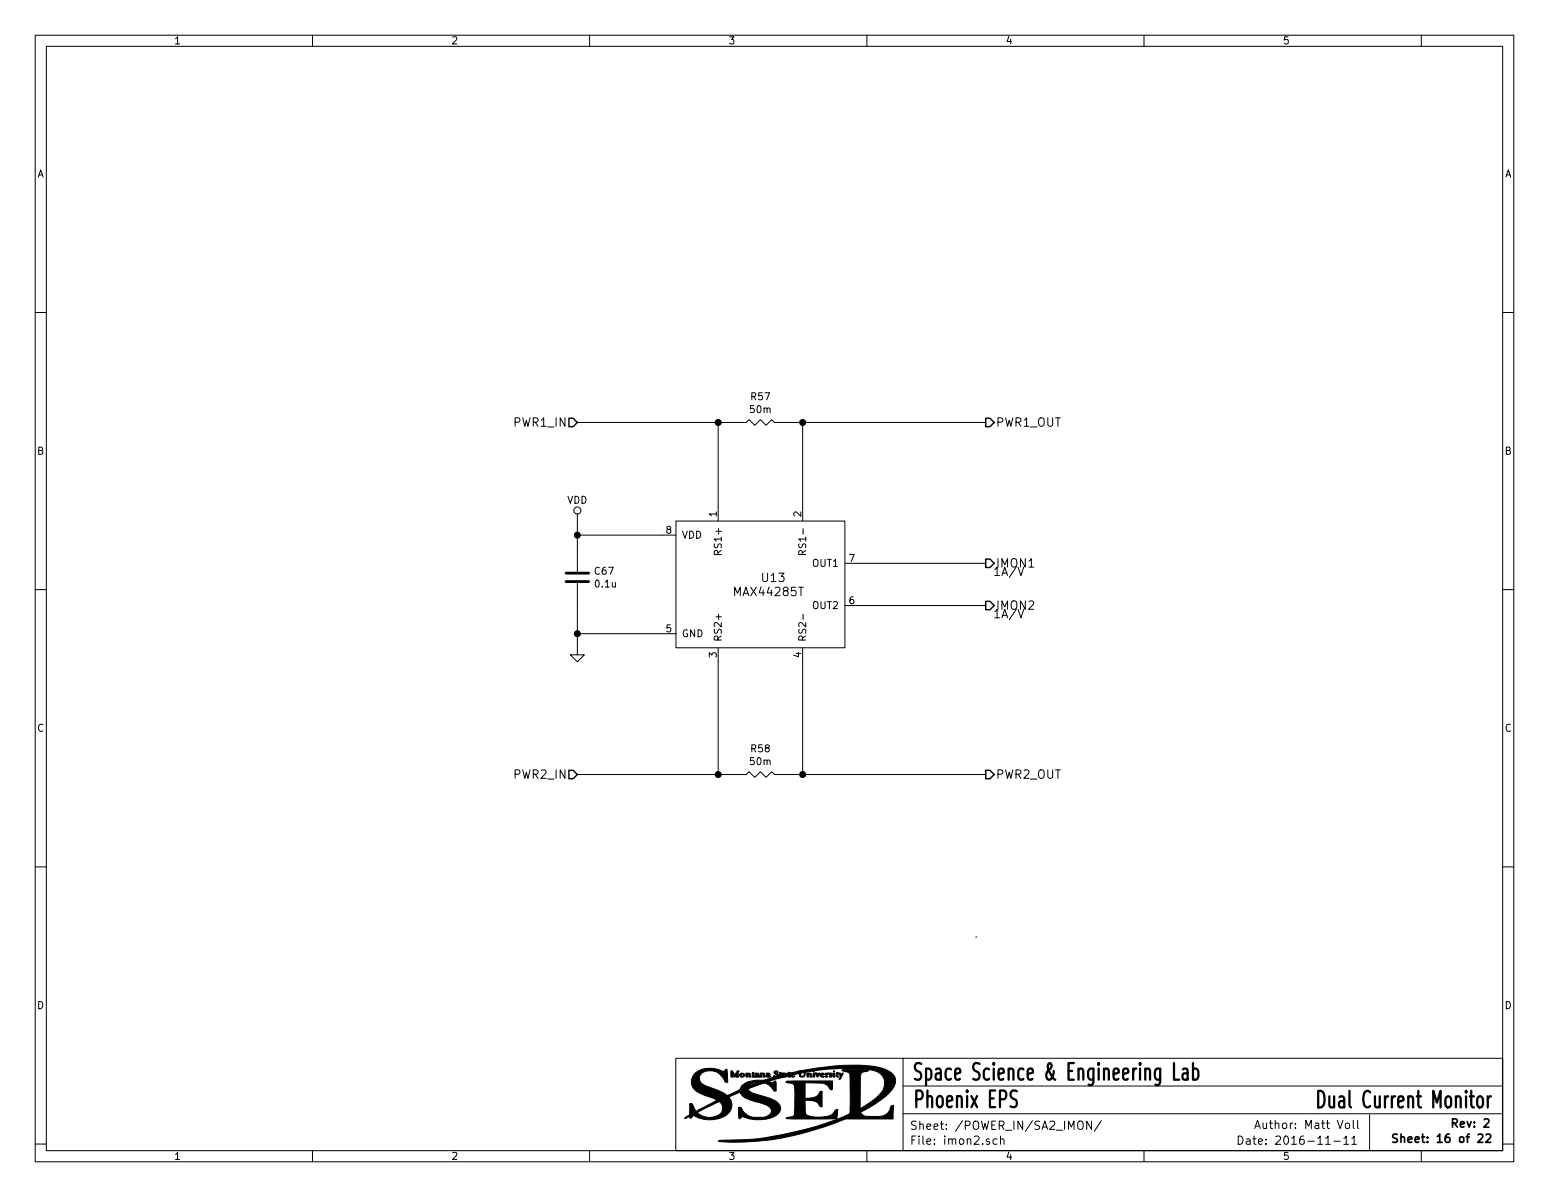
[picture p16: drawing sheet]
<svg xmlns="http://www.w3.org/2000/svg" width="279mm" height="216mm" viewBox="0 0 279 216" stroke-linecap="round" stroke-linejoin="round" font-family="sans-serif">
<defs><g id="words">
<g font-size="4.2">
<text x="164.4" y="194.9">Space Science &amp; Engineering Lab</text>
<text x="164.5" y="199.8">Phoenix EPS</text>
<text x="241.5" y="199.9">Dual Current</text>
</g>
<g font-size="2.1">
<text x="92.9" y="77">PWR1_IN</text>
<text x="179.6" y="77">PWR1_OUT</text>
<text x="132.7" y="107.5">MAX44285T</text>
<text x="137.5" y="105">U13</text>
<text x="179.1" y="103.9">1A/V</text>
<text x="179.6" y="102.4">IMON1</text>
<text x="179.1" y="111.5">1A/V</text>
<text x="179.6" y="110">IMON2</text>
<text x="92.9" y="140.5">PWR2_IN</text>
<text x="179.6" y="140.5">PWR2_OUT</text>
<text x="164.1" y="203.8">Sheet: /POWER_IN/SA2_IMON/</text>
<text x="228.6" y="203.6">Author: Matt Voll</text>
<text x="262.8" y="203.4">Rev: 2</text>
<text x="164.1" y="206.5">File: imon2.sch</text>
<text x="228.6" y="206.5">Date: 2016-11-11</text>
<text x="254.7" y="206.1">Sheet: 16 of 22</text>
</g>
<g font-size="1.8">
<text x="31.3" y="8">1</text>
<text x="81.4" y="8">2</text>
<text x="131.3" y="8">3</text>
<text x="181.4" y="8">4</text>
<text x="231.3" y="8">5</text>
<text x="6.7" y="32">A</text>
<text x="271.4" y="32">A</text>
<text x="135.4" y="74.5">50m</text>
<text x="135.5" y="72.2">R57</text>
<text x="6.7" y="82">B</text>
<text x="271.4" y="82">B</text>
<text x="102.3" y="90.9">VDD</text>
<text x="129.3" y="93.2" transform="rotate(-90 129.3 93.2)">1</text>
<text x="144.5" y="93.2" transform="rotate(-90 144.5 93.2)">2</text>
<text x="120.2" y="96.3">8</text>
<text x="122.9" y="97.2">VDD</text>
<text x="130.2" y="99.5" transform="rotate(-90 130.2 99.5)">RS1+</text>
<text x="145.4" y="99" transform="rotate(-90 145.4 99)">RS1-</text>
<text x="153.2" y="101.3">7</text>
<text x="107.3" y="103.7">C67</text>
<text x="107.5" y="106">0.1u</text>
<text x="146.7" y="102.2">OUT1</text>
<text x="146.7" y="109.9">OUT2</text>
<text x="153.2" y="109">6</text>
<text x="120.2" y="114">5</text>
<text x="122.9" y="114.9">GND</text>
<text x="129.3" y="118.6" transform="rotate(-90 129.3 118.6)">3</text>
<text x="130.2" y="115.8" transform="rotate(-90 130.2 115.8)">RS2+</text>
<text x="144.5" y="118.6" transform="rotate(-90 144.5 118.6)">4</text>
<text x="145.4" y="115.8" transform="rotate(-90 145.4 115.8)">RS2-</text>
<text x="6.7" y="132">C</text>
<text x="271.4" y="132">C</text>
<text x="135.4" y="138">50m</text>
<text x="135.5" y="135.7">R58</text>
<text x="6.7" y="182">D</text>
<text x="271.4" y="182">D</text>
<text x="31.3" y="209.2">1</text>
<text x="81.4" y="209.2">2</text>
<text x="131.3" y="209.2">3</text>
<text x="181.4" y="209.2">4</text>
<text x="231.3" y="209.2">5</text>
</g>
</g></defs>
<g fill="none" stroke="#000" stroke-width=".18">
<path d="M6.3 6.4h266.7v203.2h-266.7zM8.4 8.4h262.6v199.1h-262.6zM56.4 6.4v2M106.3 6.4v2M156.4 6.4v2M206.3 6.4v2M256.4 6.4v2M6.3 56.4h2.1M271 56.4h2M104.1 76.2h30.5l.5-.5 1 1 1.1-1 1 1 1-1 .5 .5h38.1M129.5 76.2v17.8M144.8 76.2v17.8"/>
<path d="M104.1 92.7v10.4M104.1 96.5h17.8M121.9 94h30.5v22.8h-30.5zM145.3 99.3l-.6 .4M6.3 106.3h2.1M104.1 105.2v12.9h1.3l-1.3 1.3-1.2-1.3h1.2M104.1 114.3h17.8M129.5 100l-.1-.6-.1-.1-.3 .1-.2 .1v.5h1.3M129.5 116.8v22.9M129.6 110.8v.9M144.7 100v-.6l-.2-.1-.3 .1-.1 .1v.5h1.2M144.8 116.8v22.9"/>
<path d="M144.9 110.8v.9M152.4 109.2h25.4M152.4 101.6h25.4M183.6 102.3l.5 1.5 .6-1.5M183.6 109.9l.5 1.5 .6-1.5M271 106.3h2M104.1 139.7h30.5l.5-.5 1 1 1.1-1 1 1 1-1 .5 .5h38.1M6.3 156.4h2.1M271 156.4h2M176 169h.1M121.9 190.9h149.1v16.6h-149.1zM162.9 195.9h108"/>
<path d="M162.9 190.9v16.6M6.3 206.3h2.1M56.4 207.5v2.1M106.3 207.5v2.1M156.4 207.5v2.1M162.9 200.9h108M179.8 205.5l-.4-.1-.3 .3 .1 .6 .2 .1 .4-.1M180.5 205.5l.2-.1 .3 .1 .1 .9M180.5 204.9v1.5M194.6 202.3a.5 .5 0 0 1 .5 0 .5 .5 0 0 1 .3 .4v.5a.5 .5 0 0 1-.5 .5 .5 .5 0 0 1-.5-.5v-.5zM196.9 202.2v1.5l-.9-1.5v1.5M198.7 202.1l-1.3 2"/>
<path d="M206.3 207.5v2.1M223.3 204.9a.76 .76 0 0 1 .9 .8 .76 .76 0 0 1-.9 .7zM224.8 205.5h.6l.1 .9M225.5 205.8h-.5l-.2 .2 .2 .4 .5-.1M226 205.4h.6M226.2 204.9v1.3l.4 .2M226.3 203.6l.5-1.5 .5 1.5M226.5 203.1h.7M227 205.9l.7-.1-.1-.3-.4-.1-.2 .2 .1 .7h.5M227.8 202.6v.8a.37 .37 0 0 0 .6 0M244.9 202.1v1.3l.2 .2M247 201v6.5"/>
<path d="M256.4 207.5v2.1M271 206.3h2M273 209.6h.1"/>
<circle cx="104.1" cy="92.1" r=".63"/>
</g>
<path d="M252 204.6l-.5-.1-.3 .3 .1 .4 .7 .3v.4l-.2 .1h-.6M252.7 205.2l.2-.1h.4v.9M252.7 204.5v1.5M254 205.6l.7-.2-.1-.3h-.4l-.2 .2 .1 .7h.5M262 202.6l.7-.1 .2-.2-.1-.3-.2-.2h-.6v1.5" fill="none" stroke="#000" stroke-width=".3"/>
<path d="M237.8 196.7a.99 .99 0 0 1 1.1 1.3 1.61 1.61 0 0 1-.6 1.7h-.5zM239.8 197.7l.1 1.9 .2 .1h.3l.2-.2" fill="none" stroke="#000" stroke-width=".41"/>
<g fill="#000" stroke="#000" stroke-width=".18">
<path d="M131.9 193.1l.2 .1 .4 .7 .4-.7 .2-.1 .2 .1a.84 .84 0 0 0 0 1h-.6l.2-.2-.1-.4-.3 .7-.4-.7 .1 .7-.3-.1zM133.5 193.6a.52 .52 0 0 1 .8 .4 .46 .46 0 0 1-.5 .3 .46 .46 0 0 1-.4-.5h.3v.3h.3v-.4l-.1-.1-.2 .2h-.3zM134.5 193.5a.68 .68 0 0 1 1 .8h-.4l-.1-.7-.2 .7h-.2zM135.7 193.4h.1l.2 .2v.6l.6-.1v-.1h-.4l.4-.4-.4 .1a.4 .4 0 0 1 .5-.1 .4 .4 0 0 1 .2 .5l.2 .1v-.7a.72 .72 0 0 1 .8 .2l.1 .6h-.3l-.1-.7-.2 .2 .1 .5h-1.8zM138.2 193.6a.51 .51 0 0 1 .6 0 .51 .51 0 0 1 .2 .5v.1l-.3 .1-.5-.1v-.2l.4 .1v-.1h-.4l.4-.2v-.2l-.3 .2zM145.5 193.5a.71 .71 0 0 1 1 .8h-.3l-.2-.7-.1 .6-.3 .1zM146.7 193.5a.44 .44 0 0 1 .1 .8l-.1-.1zM147 193.5h.4l.1 .4 .2-.3h.2l-.4 .7zM147.9 193.8l.5-.2-.4 .1a.42 .42 0 0 1 .7 0v.1l-.5 .2 .2 .2 .3-.1-.2 .2a.45 .45 0 0 1-.6-.5zM148.9 193.6h1.1l.1 .2-.3-.2 .3 .3v.2l-.5 .2v-.2h.3l-.5-.4-.3 .2 .2 .4h-.4zM141.8 195.1l1.2-.1h7.2l-.1 1.5h-.3a2.08 2.08 0 0 0-2.3-1.1l-2.3-.1v2.8a2.89 2.89 0 0 0 2.5-.8 .49 .49 0 0 1 .6-.5v2.8a.44 .44 0 0 1-.6-.4 1.21 1.21 0 0 0-1.1-.6l-1.4-.2v1.7a.92 .92 0 0 0 .9 1.2 5.7 5.7 0 0 0 4.1-.4l.3-.4a.51 .51 0 0 1 .6-.4l-.1 1.7h-7.8l-1.4-.1 .2-.2 .6-.1a.65 .65 0 0 0 .7-.8l.1-1.4a10.7 10.7 0 0 0-.2-3.6l-.6-.2-.7-.1zM150.3 193.5l.2 .1 .1 .7-.3-.1z"/>
<path d="M150.4 193.1l.1 .2h-.2zM150.9 193.4h.2a.58 .58 0 0 1 .7 .6l.1-.4 .2-.1-.5 1.1h-.3a.54 .54 0 0 0 .3-.5 .54 .54 0 0 0-.4-.4l-.1 .2 .2 .3-.2 .1a.57 .57 0 0 1-.2-.9zM125.4 193.6a4.8 4.8 0 0 1 5.1-.3l.6-.5 .2 2.4a.48 .48 0 0 1-.7-.4 2.7 2.7 0 0 0-4.1-1.2 1.38 1.38 0 0 0 .9 2.3l2.6 1 1.2 .7 1.1-.5a2.12 2.12 0 0 0 1.5-1.2h1.3l1.6-.7a2.24 2.24 0 0 0-1.7 .7h-1.2l.1-.1a5.2 5.2 0 0 1 3.5-1l1.9-.5 .3-.3 .2 .1h.3l-.4-.5-.1-.2 .2-.2h.4l.1 .1v.2l-.2-.2h-.3l.7 .7 .1-.2 .4 .1 .6-.1-.6-.1-.4 .1 .1-.4 1.1 .3 .5-.3a2.14 2.14 0 0 0 1.7-.2l1.2-.2a37.2 37.2 0 0 1 13.3-.5 4.2 4.2 0 0 1 2.9 1.8 2.19 2.19 0 0 1-.5 2.2 19.5 19.5 0 0 1-5.6 4.1l-.1 .1a1.56 1.56 0 0 0 1.8 .7h.6a2.7 2.7 0 0 0 2.7-.9l.5-1 .4-.1-.1 2.4h-8.6a49.2 49.2 0 0 1-22.8 4.1l-.1-.2h.5a57.1 57.1 0 0 0 23.1-4.8l.1-.9h1.8l.9-.5a7.9 7.9 0 0 0 3.4-3.3 2.36 2.36 0 0 0-2.3-3.2h-.4l-.1 .2-.4 .1a1.01 1.01 0 0 0-1 1.4l-.1 5.3h-1.8v-5a1.88 1.88 0 0 0-.2-1.5l-1.1-.3-.1-.2 3.9-.2a41.2 41.2 0 0 0-8.9 .4l-.1 .2-.4-.2-1.1 .2-.1 .6a.57 .57 0 0 1-.6 .3 .57 .57 0 0 1-.5-.5h.3l.2 .3h.4l.1-.5-.1-.1h-.3l-.3 .3-.6-.2-.9 .4a.26 .26 0 0 0 .5 .1l-.3 .2h-.3l-.4-.3v.1l.2 .1-.1 .1-.5-.2-.1 .1-2 .5-1.2 .4a.79 .79 0 0 0 1.2-.1l.1 .5v1.2l-.4 .1a2.32 2.32 0 0 0-1.9-1.4l-2.7 1a1.85 1.85 0 0 0 1.6 1 8.1 8.1 0 0 1 3.9 1.7 1.34 1.34 0 0 1-.4 2.1 7.3 7.3 0 0 1-6.2 .2l-.6 .4-.1-2.1a.41 .41 0 0 1 .6 .3 2.74 2.74 0 0 0 3 1.5 2.1 2.1 0 0 0 2.4-1.1 2.02 2.02 0 0 0-1.8-1.4 8 8 0 0 1-3.6-1.4l-.3-.6h-.1l-1.9 .9 .2 .3a2.19 2.19 0 0 1-1.1 3.2 5.9 5.9 0 0 1-5.5-.2l-.4 .5h-.2l-.1-.3-.9 .3 .9-.6v-.4h1.4a3 3 0 0 0 4.4-.2 1.27 1.27 0 0 0-.6-1.8l-3.8 2h-1.4v-1.7l.5 .1 .7 1.3 2.6-1.4a1.27 1.27 0 0 0 1-.6l-.4-.2a7.5 7.5 0 0 1-3.8-2.1 2.05 2.05 0 0 1 .4-2.5z"/>
</g>
<path d="M102.1 104.9h4.1M102.1 103.4h4.1" fill="none" stroke="#000" stroke-width=".51"/>
<path d="M102.6 75.4h.8l.7 .8-.7 .8h-.8zM177.8 75.4h.8l.7 .8-.7 .8h-.8zM177.8 100.8h.8l.7 .8-.7 .8h-.8zM177.8 108.5h.8l.7 .7-.7 .8h-.8zM102.6 138.9h.8l.7 .8-.7 .8h-.8zM177.8 138.9h.8l.7 .8-.7 .8h-.8z" fill="none" stroke="#000" stroke-width=".25"/>
<g fill="#000" stroke="#000" stroke-width=".25">
<circle cx="129.5" cy="76.2" r=".51"/>
<circle cx="144.8" cy="76.2" r=".51"/>
<circle cx="104.1" cy="96.5" r=".51"/>
<circle cx="104.1" cy="114.3" r=".51"/>
<circle cx="129.5" cy="139.7" r=".51"/>
<circle cx="144.8" cy="139.7" r=".51"/>
</g>
<use href="#words"/>
</svg>
